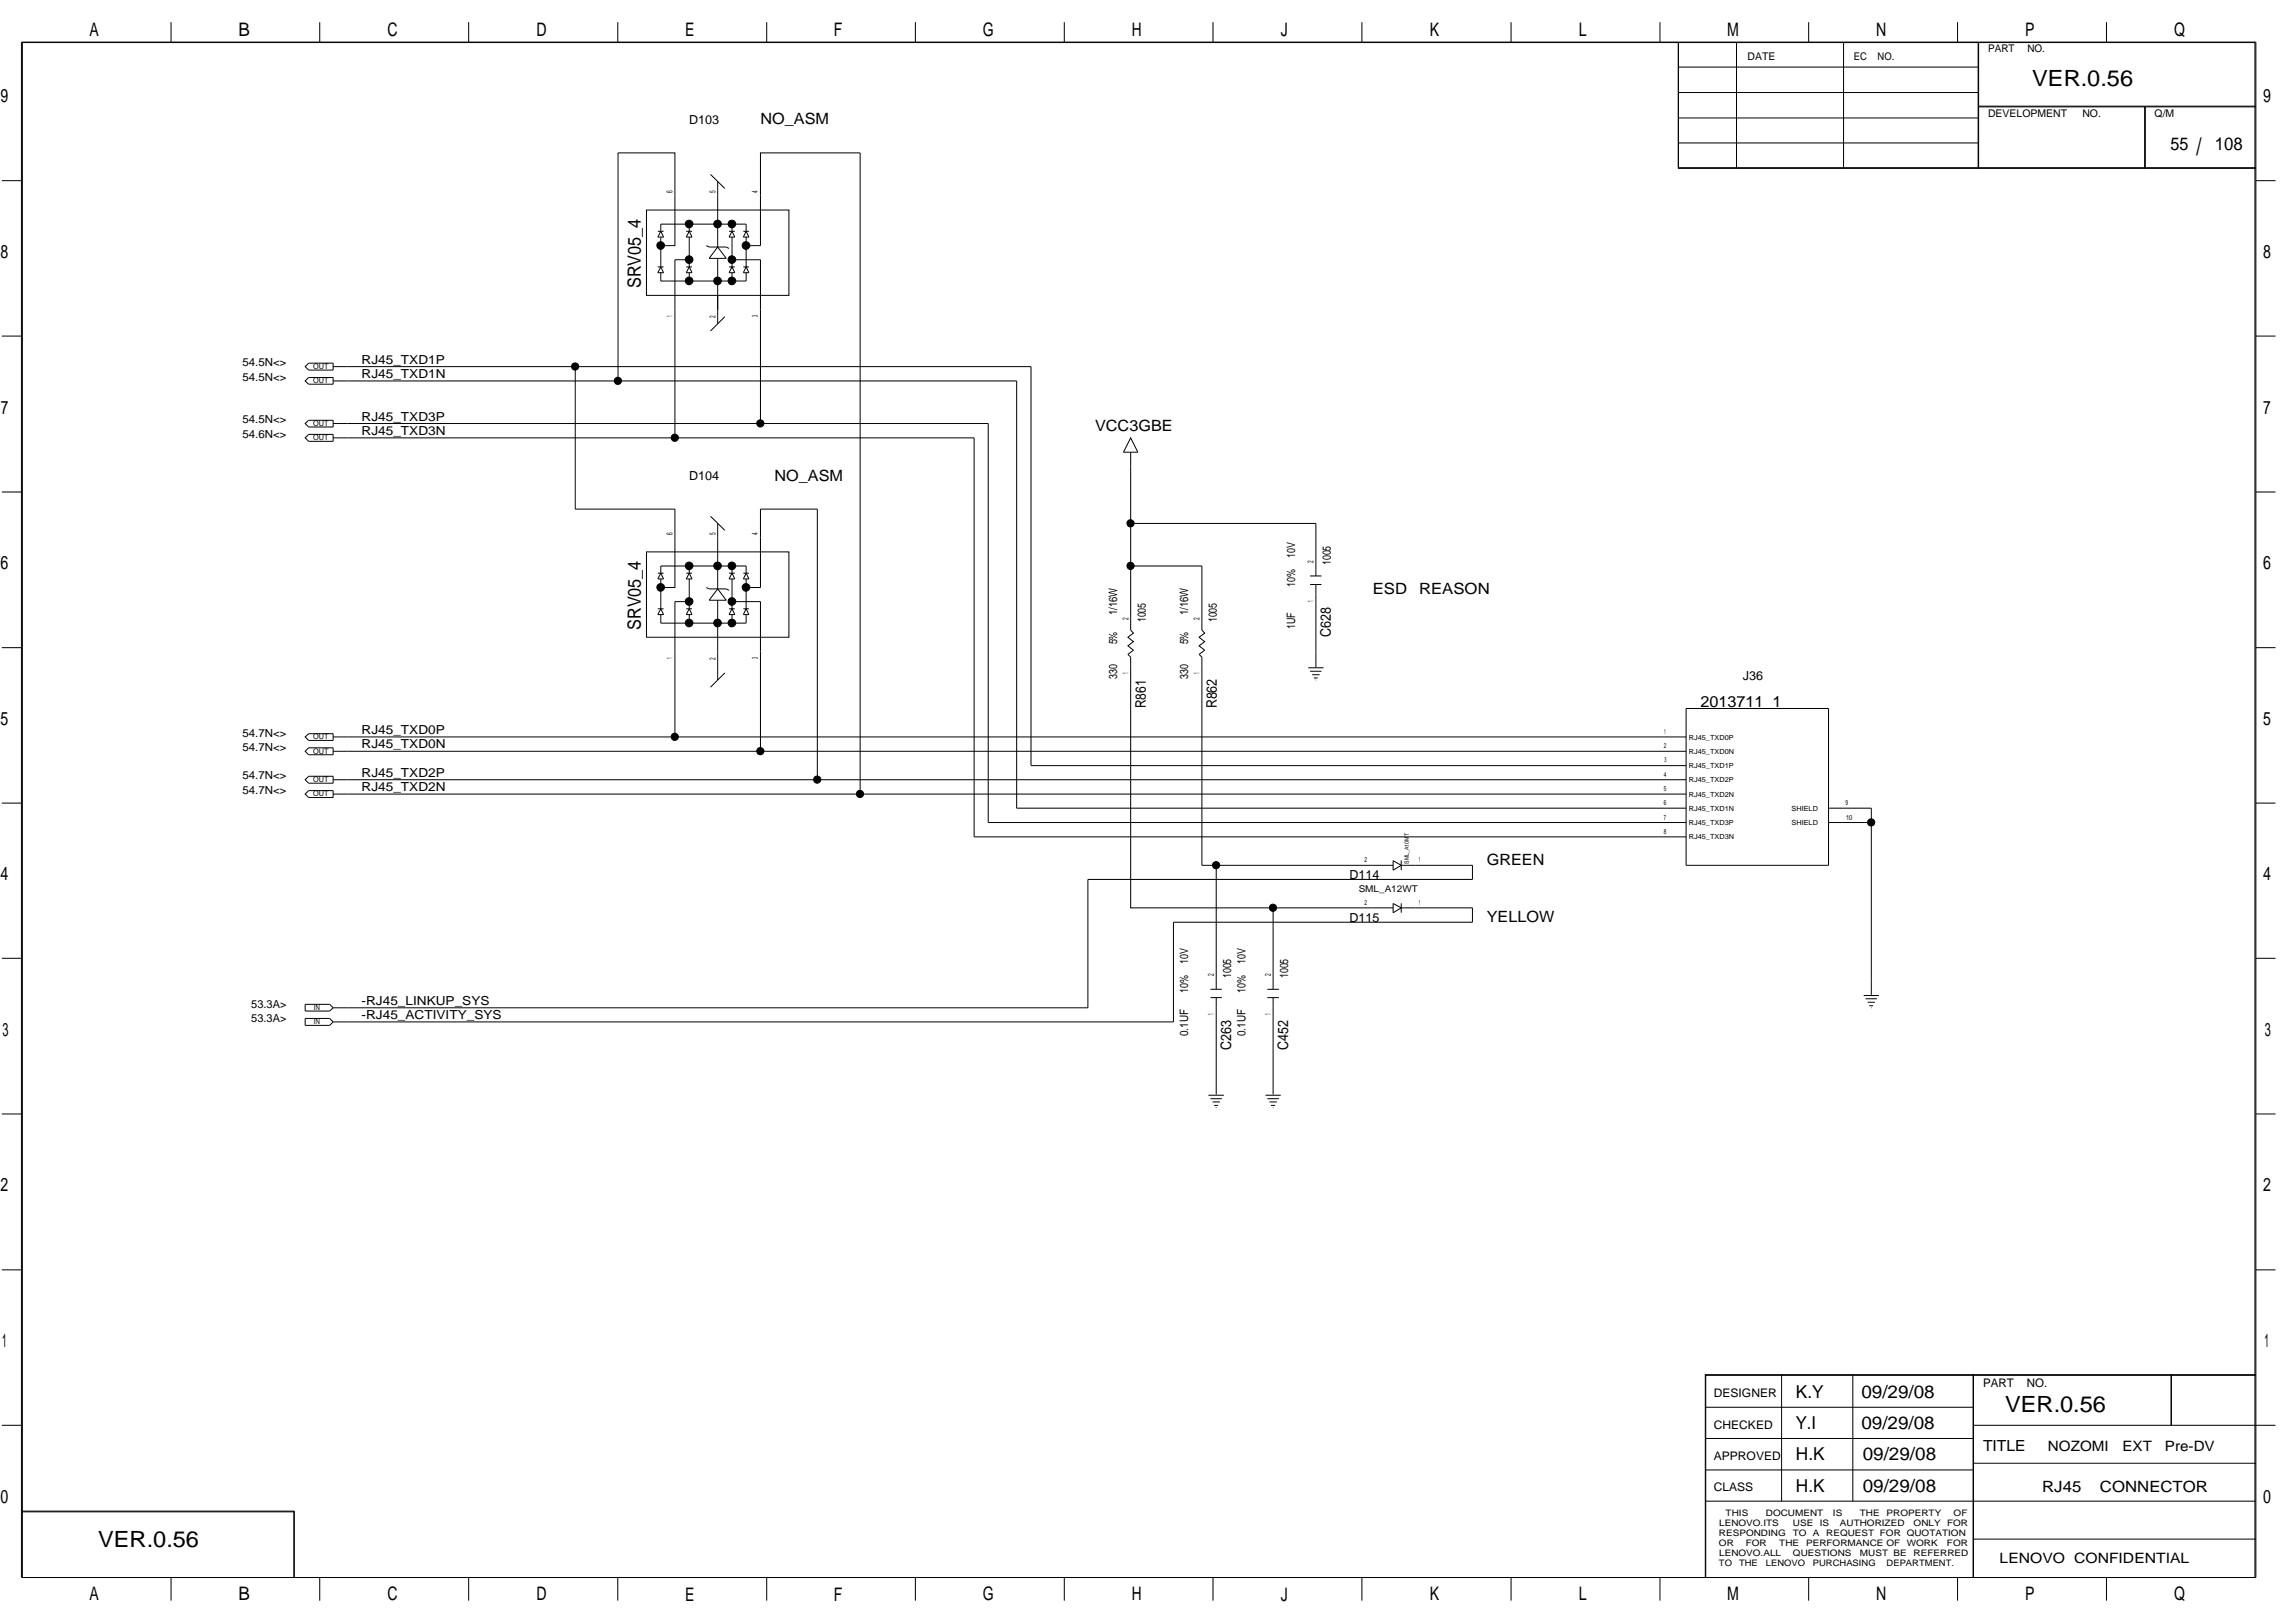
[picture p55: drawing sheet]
<svg xmlns="http://www.w3.org/2000/svg" width="420mm" height="297mm" viewBox="0 0 420 297" stroke-linecap="round" stroke-linejoin="round" font-family="sans-serif">
<defs><g id="words">
<text font-size="4.4" x="402.1" y="28.4">/</text>
<g font-size="4.1">
<text x="372.1" y="15.7">VER.0.56</text>
<text x="367.1" y="258.4">VER.0.56</text>
<text x="18" y="283.2">VER.0.56</text>
</g>
<g font-size="3.4">
<text x="16.4" y="6.6">A</text>
<text x="43.6" y="6.6">B</text>
<text x="70.9" y="6.6">C</text>
<text x="98.2" y="6.6">D</text>
<text x="125.4" y="6.6">E</text>
<text x="152.7" y="6.6">F</text>
<text x="179.9" y="6.6">G</text>
<text x="207.2" y="6.6">H</text>
<text x="234.5" y="6.6">J</text>
<text x="261.8" y="6.6">K</text>
<text x="289" y="6.6">L</text>
<text x="316.2" y="6.6">M</text>
<text x="343.5" y="6.6">N</text>
<text x="370.8" y="6.6">P</text>
<text x="398" y="6.6">Q</text>
<text x=".1" y="18.8">9</text>
<text x="414.3" y="18.8">9</text>
<text x=".1" y="47.2">8</text>
<text x="414.3" y="47.2">8</text>
<text x=".2" y="75.7">7</text>
<text x="414.3" y="75.7">7</text>
<text x=".1" y="104.2">6</text>
<text x="414.3" y="104.2">6</text>
<text x=".1" y="132.7">5</text>
<text x="414.3" y="132.7">5</text>
<text x=".1" y="161.1">4</text>
<text x="414.3" y="161.1">4</text>
<text x=".5" y="189.6">3</text>
<text x="414.6" y="189.6">3</text>
<text x=".1" y="218.1">2</text>
<text x="414.3" y="218.1">2</text>
<text x=".4" y="246.6">1</text>
<text x="414.6" y="246.6">1</text>
<text x=".1" y="275.1">0</text>
<text x="414.3" y="275.1">0</text>
<text x="16.4" y="292.9">A</text>
<text x="43.6" y="292.9">B</text>
<text x="70.9" y="292.9">C</text>
<text x="98.2" y="292.9">D</text>
<text x="125.4" y="292.9">E</text>
<text x="152.7" y="292.9">F</text>
<text x="179.9" y="292.9">G</text>
<text x="207.2" y="292.9">H</text>
<text x="234.5" y="292.9">J</text>
<text x="261.8" y="292.9">K</text>
<text x="289" y="292.9">L</text>
<text x="316.2" y="292.9">M</text>
<text x="343.5" y="292.9">N</text>
<text x="370.8" y="292.9">P</text>
<text x="398" y="292.9">Q</text>
</g>
<g font-size="3.3">
<text x="397.4" y="27.4">55</text>
<text x="405.5" y="27.4">108</text>
<text x="117.3" y="52.7" transform="rotate(-90 117.3 52.7)">SRV05_4</text>
<text x="117.3" y="115.3" transform="rotate(-90 117.3 115.3)">SRV05_4</text>
<text x="328.8" y="255.8">K.Y</text>
<text x="340.8" y="255.8">09/29/08</text>
<text x="328.7" y="261.6">Y.I</text>
<text x="340.8" y="261.6">09/29/08</text>
<text x="328.8" y="267.3">H.K</text>
<text x="341" y="267.3">09/29/08</text>
<text x="328.8" y="273">H.K</text>
<text x="341" y="273">09/29/08</text>
</g>
<g font-size="2.8">
<text x="139.2" y="22.8">NO_ASM</text>
<text x="200.5" y="78.8">VCC3GBE</text>
<text x="141.8" y="88">NO_ASM</text>
<text x="251.3" y="108.8">ESD</text>
<text x="259.8" y="108.8">REASON</text>
<text x="311.3" y="129.4">2013711_1</text>
<text x="272.2" y="158.4">GREEN</text>
<text x="272.2" y="168.8">YELLOW</text>
<text x="363" y="265.6">TITLE</text>
<text x="373.9" y="273.1">RJ45</text>
<text x="384.5" y="273.1">CONNECTOR</text>
</g>
<g font-size="2.7">
<text x="243.6" y="116.6" transform="rotate(-90 243.6 116.6)">C628</text>
<text x="209.8" y="129.7" transform="rotate(-90 209.8 129.7)">R861</text>
<text x="222.8" y="129.7" transform="rotate(-90 222.8 129.7)">R862</text>
<text x="225.4" y="192.2" transform="rotate(-90 225.4 192.2)">C263</text>
<text x="235.8" y="192.2" transform="rotate(-90 235.8 192.2)">C452</text>
</g>
<g font-size="2.6">
<text x="374.9" y="265.5">NOZOMI</text>
<text x="388.6" y="265.5">EXT</text>
<text x="396.4" y="265.5">Pre-DV</text>
<text x="366.1" y="286.1">LENOVO CONFIDENTIAL</text>
</g>
<g font-size="2.3">
<text x="126.2" y="22.7">D103</text>
<text x="66.2" y="69.1">RJ45_TXD1N</text>
<text x="66.2" y="66.5">RJ45_TXD1P</text>
<text x="66.2" y="77">RJ45_TXD3P</text>
<text x="66.2" y="79.6">RJ45_TXD3N</text>
<text x="126.2" y="87.9">D104</text>
<text x="319.1" y="124.4">J36</text>
<text x="66.2" y="136.9">RJ45_TXD0N</text>
<text x="66.2" y="134.3">RJ45_TXD0P</text>
<text x="66.2" y="142.2">RJ45_TXD2P</text>
<text x="66.2" y="144.7">RJ45_TXD2N</text>
<text x="247" y="160.9">D114</text>
<text x="247" y="168.7">D115</text>
<text x="66.2" y="183.9">-RJ45_LINKUP_SYS</text>
<text x="66.2" y="186.5">-RJ45_ACTIVITY_SYS</text>
</g>
<g font-size="2.2">
<text x="313.8" y="255.7">DESIGNER</text>
<text x="363" y="253.8">PART</text>
<text x="371.1" y="253.8">NO.</text>
<text x="313.8" y="261.5">CHECKED</text>
<text x="313.8" y="267.2">APPROVED</text>
<text x="313.8" y="272.9">CLASS</text>
</g>
<g font-size="2.1">
<text x="237.1" y="107.4" transform="rotate(-90 237.1 107.4)">10%</text>
<text x="237.1" y="102.1" transform="rotate(-90 237.1 102.1)">10V</text>
<text x="243.6" y="103.4" transform="rotate(-90 243.6 103.4)">1005</text>
<text x="204.5" y="112.6" transform="rotate(-90 204.5 112.6)">1/16W</text>
<text x="209.8" y="113.9" transform="rotate(-90 209.8 113.9)">1005</text>
<text x="217.5" y="112.6" transform="rotate(-90 217.5 112.6)">1/16W</text>
<text x="222.8" y="113.9" transform="rotate(-90 222.8 113.9)">1005</text>
<text x="204.5" y="117.9" transform="rotate(-90 204.5 117.9)">5%</text>
<text x="217.5" y="117.9" transform="rotate(-90 217.5 117.9)">5%</text>
<text x="237.1" y="115.1" transform="rotate(-90 237.1 115.1)">1UF</text>
<text x="204.5" y="124.2" transform="rotate(-90 204.5 124.2)">330</text>
<text x="217.5" y="124.2" transform="rotate(-90 217.5 124.2)">330</text>
<text x="217.5" y="176.4" transform="rotate(-90 217.5 176.4)">10V</text>
<text x="225.4" y="179" transform="rotate(-90 225.4 179)">1005</text>
<text x="228" y="176.4" transform="rotate(-90 228 176.4)">10V</text>
<text x="235.8" y="179" transform="rotate(-90 235.8 179)">1005</text>
<text x="217.5" y="181.7" transform="rotate(-90 217.5 181.7)">10%</text>
<text x="228" y="181.7" transform="rotate(-90 228 181.7)">10%</text>
<text x="217.5" y="189.7" transform="rotate(-90 217.5 189.7)">0.1UF</text>
<text x="228" y="189.7" transform="rotate(-90 228 189.7)">0.1UF</text>
</g>
<g font-size="2">
<text x="44.4" y="69.7">54.5N&lt;&gt;</text>
<text x="44.4" y="67.1">54.5N&lt;&gt;</text>
<text x="44.4" y="77.5">54.5N&lt;&gt;</text>
<text x="44.4" y="80.1">54.6N&lt;&gt;</text>
<text x="44.4" y="137.5">54.7N&lt;&gt;</text>
<text x="44.4" y="134.8">54.7N&lt;&gt;</text>
<text x="44.4" y="142.7">54.7N&lt;&gt;</text>
<text x="44.4" y="145.3">54.7N&lt;&gt;</text>
<text x="46" y="184.4">53.3A&gt;</text>
<text x="46" y="187">53.3A&gt;</text>
</g>
<g font-size="1.9">
<text x="319.9" y="11">DATE</text>
<text x="339.4" y="11">EC</text>
<text x="343.7" y="11">NO.</text>
<text x="364" y="9.5">PART</text>
<text x="371.2" y="9.5">NO.</text>
<text x="364" y="21.3">DEVELOPMENT</text>
<text x="381.2" y="21.3">NO.</text>
<text x="394.5" y="21.3">Q/M</text>
</g>
<text font-size="1.7" x="248.7" y="163.3">SML_A12WT</text>
<g font-size="1.6">
<text x="314.7" y="281.2">RESPONDING</text>
<text x="314.7" y="279.3">LENOVO.ITS</text>
<text x="315.9" y="277.5">THIS</text>
<text x="323.3" y="277.5">DOCUMENT</text>
<text x="328.2" y="281.2">TO</text>
<text x="328.2" y="279.3">USE</text>
<text x="331.9" y="281.2">A</text>
<text x="333.2" y="279.3">IS</text>
<text x="334.3" y="281.2">REQUEST FOR QUOTATION</text>
<text x="335.6" y="277.5">IS</text>
<text x="336.8" y="279.3">AUTHORIZED</text>
<text x="340.5" y="277.5">THE</text>
<text x="345.4" y="277.5">PROPERTY</text>
<text x="350.3" y="279.3">ONLY</text>
<text x="356.5" y="279.3">FOR</text>
<text x="357.7" y="277.5">OF</text>
<text x="314.7" y="286.7">TO</text>
<text x="314.7" y="283">OR</text>
<text x="314.7" y="284.9">LENOVO.ALL</text>
<text x="318.4" y="286.7">THE</text>
<text x="319.6" y="283">FOR</text>
<text x="323.3" y="286.7">LENOVO</text>
<text x="325.7" y="283">THE</text>
<text x="328.2" y="284.9">QUESTIONS</text>
<text x="330.7" y="283">PERFORMANCE OF</text>
<text x="331.9" y="286.7">PURCHASING</text>
<text x="340.5" y="284.9">MUST BE</text>
<text x="345.4" y="286.7">DEPARTMENT.</text>
<text x="349.1" y="283">WORK</text>
<text x="350.3" y="284.9">REFERRED</text>
<text x="356.4" y="283">FOR</text>
</g>
<g font-size="1.5">
<text x="123.1" y="35.3" transform="rotate(-90 123.1 35.3)">6</text>
<text x="131" y="35.3" transform="rotate(-90 131 35.3)">5</text>
<text x="138.8" y="35.3" transform="rotate(-90 138.8 35.3)">4</text>
<text x="123.1" y="58.1" transform="rotate(-90 123.1 58.1)">1</text>
<text x="131" y="58.2" transform="rotate(-90 131 58.2)">2</text>
<text x="138.8" y="58" transform="rotate(-90 138.8 58)">3</text>
<text x="123.1" y="97.9" transform="rotate(-90 123.1 97.9)">6</text>
<text x="131" y="97.9" transform="rotate(-90 131 97.9)">5</text>
<text x="138.8" y="97.9" transform="rotate(-90 138.8 97.9)">4</text>
<text x="240.4" y="103.1" transform="rotate(-90 240.4 103.1)">2</text>
<text x="206.6" y="113.5" transform="rotate(-90 206.6 113.5)">2</text>
<text x="219.6" y="113.5" transform="rotate(-90 219.6 113.5)">2</text>
<text x="240.4" y="110.2" transform="rotate(-90 240.4 110.2)">1</text>
<text x="123.1" y="120.7" transform="rotate(-90 123.1 120.7)">1</text>
<text x="131" y="120.8" transform="rotate(-90 131 120.8)">2</text>
<text x="138.8" y="120.6" transform="rotate(-90 138.8 120.6)">3</text>
<text x="206.6" y="123.3" transform="rotate(-90 206.6 123.3)">1</text>
<text x="219.6" y="123.3" transform="rotate(-90 219.6 123.3)">1</text>
<text x="222.2" y="178.7" transform="rotate(-90 222.2 178.7)">2</text>
<text x="232.7" y="178.7" transform="rotate(-90 232.7 178.7)">2</text>
<text x="222.2" y="185.8" transform="rotate(-90 222.2 185.8)">1</text>
<text x="232.7" y="185.8" transform="rotate(-90 232.7 185.8)">1</text>
</g>
<g font-size="1.4">
<text x="57.3" y="67.5">OUT</text>
<text x="57.3" y="70.1">OUT</text>
<text x="57.3" y="77.9">OUT</text>
<text x="57.3" y="80.6">OUT</text>
<text x="57.3" y="137.9">OUT</text>
<text x="57.3" y="135.3">OUT</text>
<text x="57.3" y="143.1">OUT</text>
<text x="57.3" y="145.8">OUT</text>
<text x="57.4" y="184.8">IN</text>
<text x="57.4" y="187.4">IN</text>
</g>
<g font-size="1.3">
<text x="304.6" y="136.9">2</text>
<text x="304.7" y="134.3">1</text>
<text x="309.2" y="138">RJ45_TXD0N</text>
<text x="309.2" y="135.4">RJ45_TXD0P</text>
<text x="304.6" y="142.2">4</text>
<text x="304.7" y="139.5">3</text>
<text x="309.2" y="143.2">RJ45_TXD2P</text>
<text x="309.2" y="140.6">RJ45_TXD1P</text>
<text x="304.6" y="147.4">6</text>
<text x="304.6" y="144.7">5</text>
<text x="304.6" y="150">7</text>
<text x="309.2" y="148.4">RJ45_TXD1N</text>
<text x="309.2" y="145.8">RJ45_TXD2N</text>
<text x="328" y="148.4">SHIELD</text>
<text x="337.9" y="147.4">9</text>
<text x="338" y="150">10</text>
<text x="304.6" y="152.6">8</text>
<text x="309.2" y="153.6">RJ45_TXD3N</text>
<text x="309.2" y="151">RJ45_TXD3P</text>
<text x="328" y="151">SHIELD</text>
<text x="249.8" y="157.8">2</text>
<text x="259.7" y="157.8">1</text>
<text x="249.8" y="165.6">2</text>
<text x="259.7" y="165.6">1</text>
</g>
<text font-size="1.1" x="257.9" y="158.1" transform="rotate(-90 257.9 158.1)">SML_A10MT</text>
</g></defs>
<g fill="none" stroke="#000" stroke-width=".18">
<path d="M3.9 7.7h409.1v281h-409.1zM31.3 4.1v3.6M58.5 4.1v3.6M85.8 4.1v3.6M113.1 4.1v3.6M140.4 4.1v3.6M167.6 4.1v3.6M194.8 4.1v3.6M222.1 4.1v3.6M249.3 4.1v3.6M276.6 4.1v3.6M303.9 4.1v3.6"/>
<path d="M307.2 7.7v23.1h105.8M307.2 12.3h55M307.2 16.9h55M307.3 7.7v23.1M317.9 7.7v23.1M331.1 4.1v3.6M337.5 7.7v23.1M358.4 4.1v3.6M362.2 7.7v23.1M362.2 19.4h50.8M362.2 19.6h50.8M385.6 4.1v3.6"/>
<path d="M392.6 19.6v11.2M392.8 19.6v11.2M.3 33.1h3.6M118.4 38.4h26v15.7h-26zM130.1 31.9l2.6 2.6M131.4 33.2v12M307.2 30.7h105.8M307.2 21.6h55M307.3 26.2h54.9M413 33.1h3.6M120.4 48.9h1.1M120.4 42.3h1.1"/>
<path d="M121 42.3v-1.3h15.6v1.3M121 49.9v1.5h15.6v-1.5M121 48.9l.5 1h-1.1zM121 42.3l.5 1.1h-1.1zM121 45h2.6v-17h-10.5v41.7h73v78.2h122.6M121 43.4v5.5M125.6 48.9h1.1M125.6 42.3h1.1M126.2 43.4v5.5M126.2 47.5h-2.6v32.6M126.2 41v1.3M126.2 49.9v1.5"/>
<path d="M126.2 48.9l.5 1h-1.1zM126.2 42.3l.5 1.1h-1.1zM129.3 45l.5 .2h3.2l.5 .3M131.4 45.2l1.6 2.1h-3.2zM131.4 47.3v4.1M131.4 51.5v7.8M131.4 51.4v.1M131.4 41v.1M132.7 58l-2.6 2.6M133.5 48.9h1M133.5 42.3h1M134 43.4v5.5"/>
<path d="M134 48.9l.5 1h-1zM134 42.3l.5 1.1h-1zM134 47.5h5.2v30M134 41v1.3M134 49.9v1.5M136.1 48.9h1M136.1 42.3h1M136.6 48.9l.5 1h-1zM136.6 42.3l.5 1.1h-1zM136.6 45h2.6v-17h18.3v117.3M136.6 43.4v5.5M.3 61.5h3.6"/>
<path d="M55.9 67.1l.6-.6h4.5v1.2h-4.5zM55.9 77.5l.6-.6h4.5v1.2h-4.5zM56.5 69.1h4.5v1.2h-4.5l-.6-.6zM61 67.1h127.8v73h119.9M61 77.5h119.9v73h127.8M61 69.7h52.1M105.3 67.1v26.1h18.3v14.3h-2.6M413 61.5h3.6M.3 90h3.6M55.9 80.1l.6-.6h4.5v1.3h-4.5zM61 80.1h117.3v73.1h130.4M130.1 94.5l2.6 2.6"/>
<path d="M131.4 95.8v7.8M207 95.8h33.9v9.6M207 80.1l1.3 2.7h-2.6zM207 82.8v32.5l.5 .6-1 .7 1 .8-1 .8 1 .8-1 .8 .5 .5v45.9h48M413 90h3.6M.3 118.5h3.6M118.4 101h26v15.6h-26zM120.4 111.4h1.1M120.4 104.9h1.1M121 112.5v1.5h15.6v-1.5M121 104.9v-1.3h15.6v1.3M121 111.4l.5 1.1h-1.1z"/>
<path d="M121 104.9l.5 1.1h-1.1zM121 106v5.4M125.6 111.4h1.1M125.6 104.9h1.1M126.2 106v5.4M126.2 110.1h-2.6v24.8M126.2 103.6v1.3M126.2 112.5v1.5M126.2 111.4l.5 1.1h-1.1zM126.2 104.9l.5 1.1h-1.1zM129.3 107.5l.5 .3h3.2l.5 .2M131.4 107.8l1.6 2.1h-3.2z"/>
<path d="M131.4 103.7v4.1M131.4 109.9v14.6M131.4 114v.1M131.4 103.6h.1M133.5 111.4h1M133.5 104.9h1M134 106v5.4M134 111.4l.5 1.1h-1zM134 104.9l.5 1.1h-1zM134 110.1h5.2v27.4M134 103.6v1.3M134 112.5v1.5"/>
<path d="M136.1 111.4h1M136.1 104.9h1M136.6 111.4l.5 1.1h-1zM136.6 104.9l.5 1.1h-1zM136.6 107.5h2.6v-14.3h10.4v49.5M136.6 106v5.4M207 103.6h13v11.7l.5 .6-1 .7 1 .8-1 .8 1 .8-1 .8 .5 .5v38.1h2.7M239.8 105.4h2.1M239.8 107h2.1M240.9 107v15.1M413 118.5h3.6M55.9 134.9l.6-.6h4.5v1.2h-4.5z"/>
<path d="M56.5 136.9h4.5v1.2h-4.5l-.6-.6zM132.7 123.1l-2.6 2.7M239.5 122.2h2.8M239.8 122.9h2.1M240.2 123.5h1.4M240.5 124.1h.7M240.9 124.5h.1M308.7 129.7h26.1v28.7h-26.1zM308.7 134.9h-247.7M308.7 137.5h-247.7M.3 147h3.6M55.9 145.3l.6-.6h4.5v1.3h-4.5z"/>
<path d="M56.5 142.1h4.5v1.2h-4.5l-.6-.6zM255 157.5l1.5 .9-1.5 .9zM255 158.4h-32.3v22.7M256.5 157.5v1.8M256.5 158.4h13.1v2.6h-70.4v23.4h-138.2M308.7 142.7h-247.7M308.7 145.3h-247.7M334.8 147.9h7.8v2.6h-5.2M334.8 150.5h2.6M342.6 150.5v31.6M413 147h3.6M.3 175.4h3.6"/>
<path d="M233.1 166.2v14.9M255 165.4l1.5 .8-1.5 .8zM256.5 165.3v1.7M256.5 166.2h13.1v2.6h-54.8v18.2h-153.8M413 175.4h3.6M55.9 183.8h4.5l.6 .6-.6 .6h-4.5zM55.9 186.4h4.5l.6 .6-.6 .7h-4.5zM221.6 181.1h2.1M221.6 182.6h2.1M222.7 182.6v17.7M232 181.1h2.1M232 182.6h2.1"/>
<path d="M233.1 182.6v17.7M341.2 182.2h2.8M341.5 182.8h2.1M341.9 183.4h1.4M342.2 184.1h.7M342.6 184.4h.1M.3 203.9h3.6M221.2 200.4h2.9M221.6 201.1h2.1M222 201.7h1.3M222.3 202.3h.7M222.6 202.7h.1"/>
<path d="M231.7 200.4h2.8M232 201.1h2.1M232.4 201.7h1.4M232.7 202.3h.8M233 202.7h.1M413 203.9h3.6M.3 232.4h3.6M413 232.4h3.6M312.2 251.7h100.8M312.2 257.6h49M312.3 251.6v37M326.2 251.6v23.1"/>
<path d="M339.2 251.6v23.1M361.2 251.6v37M361.3 251.6v37M397.5 251.6v9.3M413 251.6h-100.8v37M.3 260.9h3.6M3.9 276.6h50v12M3.9 276.7h50M53.8 276.6v12M312.2 274.7h100.8M312.2 263.3h49M312.2 269h49"/>
<path d="M361.2 267.8h51.8M361.2 260.9h55.4M4.1 288.6v-280.8h408.7v280.8M31.3 288.6v4.3M58.5 288.6v4.3M85.8 288.6v4.3M113.1 288.6v4.3M140.4 288.6v4.3M167.6 288.6v4.3M194.8 288.6v4.3M222.1 288.6v4.3M249.3 288.6v4.3"/>
<path d="M276.6 288.6v4.3M303.9 288.6v4.3M331.1 288.6v4.3M358.4 288.6v4.3M361.2 281.7h51.8M385.6 288.6v4.3"/>
</g>
<g fill="#000" stroke="#000" stroke-width=".18">
<circle cx="121" cy="44.9" r=".7"/>
<circle cx="126.2" cy="47.5" r=".7"/>
<circle cx="126.2" cy="51.4" r=".7"/>
<circle cx="126.2" cy="41" r=".7"/>
<circle cx="131.4" cy="51.4" r=".7"/>
<circle cx="131.4" cy="41" r=".7"/>
<circle cx="134" cy="51.4" r=".7"/>
<circle cx="134" cy="41" r=".7"/>
<circle cx="134" cy="47.5" r=".7"/>
<circle cx="136.6" cy="44.9" r=".7"/>
<circle cx="105.3" cy="67.1" r=".66"/>
<circle cx="113.1" cy="69.7" r=".66"/>
<circle cx="139.2" cy="77.5" r=".66"/>
<circle cx="123.5" cy="80.1" r=".66"/>
<circle cx="207" cy="95.8" r=".66"/>
<circle cx="121" cy="107.5" r=".7"/>
<circle cx="126.2" cy="110.1" r=".7"/>
<circle cx="126.2" cy="103.6" r=".7"/>
<circle cx="126.2" cy="114" r=".7"/>
<circle cx="131.4" cy="114" r=".7"/>
<circle cx="131.4" cy="103.6" r=".7"/>
<circle cx="134" cy="110.1" r=".7"/>
<circle cx="134" cy="114" r=".7"/>
<circle cx="134" cy="103.6" r=".7"/>
<circle cx="136.6" cy="107.5" r=".7"/>
<circle cx="207" cy="103.6" r=".66"/>
<circle cx="123.5" cy="134.9" r=".66"/>
<circle cx="139.2" cy="137.5" r=".66"/>
<circle cx="149.6" cy="142.7" r=".66"/>
<circle cx="157.4" cy="145.3" r=".66"/>
<circle cx="222.6" cy="158.3" r=".66"/>
<circle cx="342.6" cy="150.5" r=".66"/>
<circle cx="233" cy="166.1" r=".66"/>
</g>
<use href="#words"/>
</svg>
